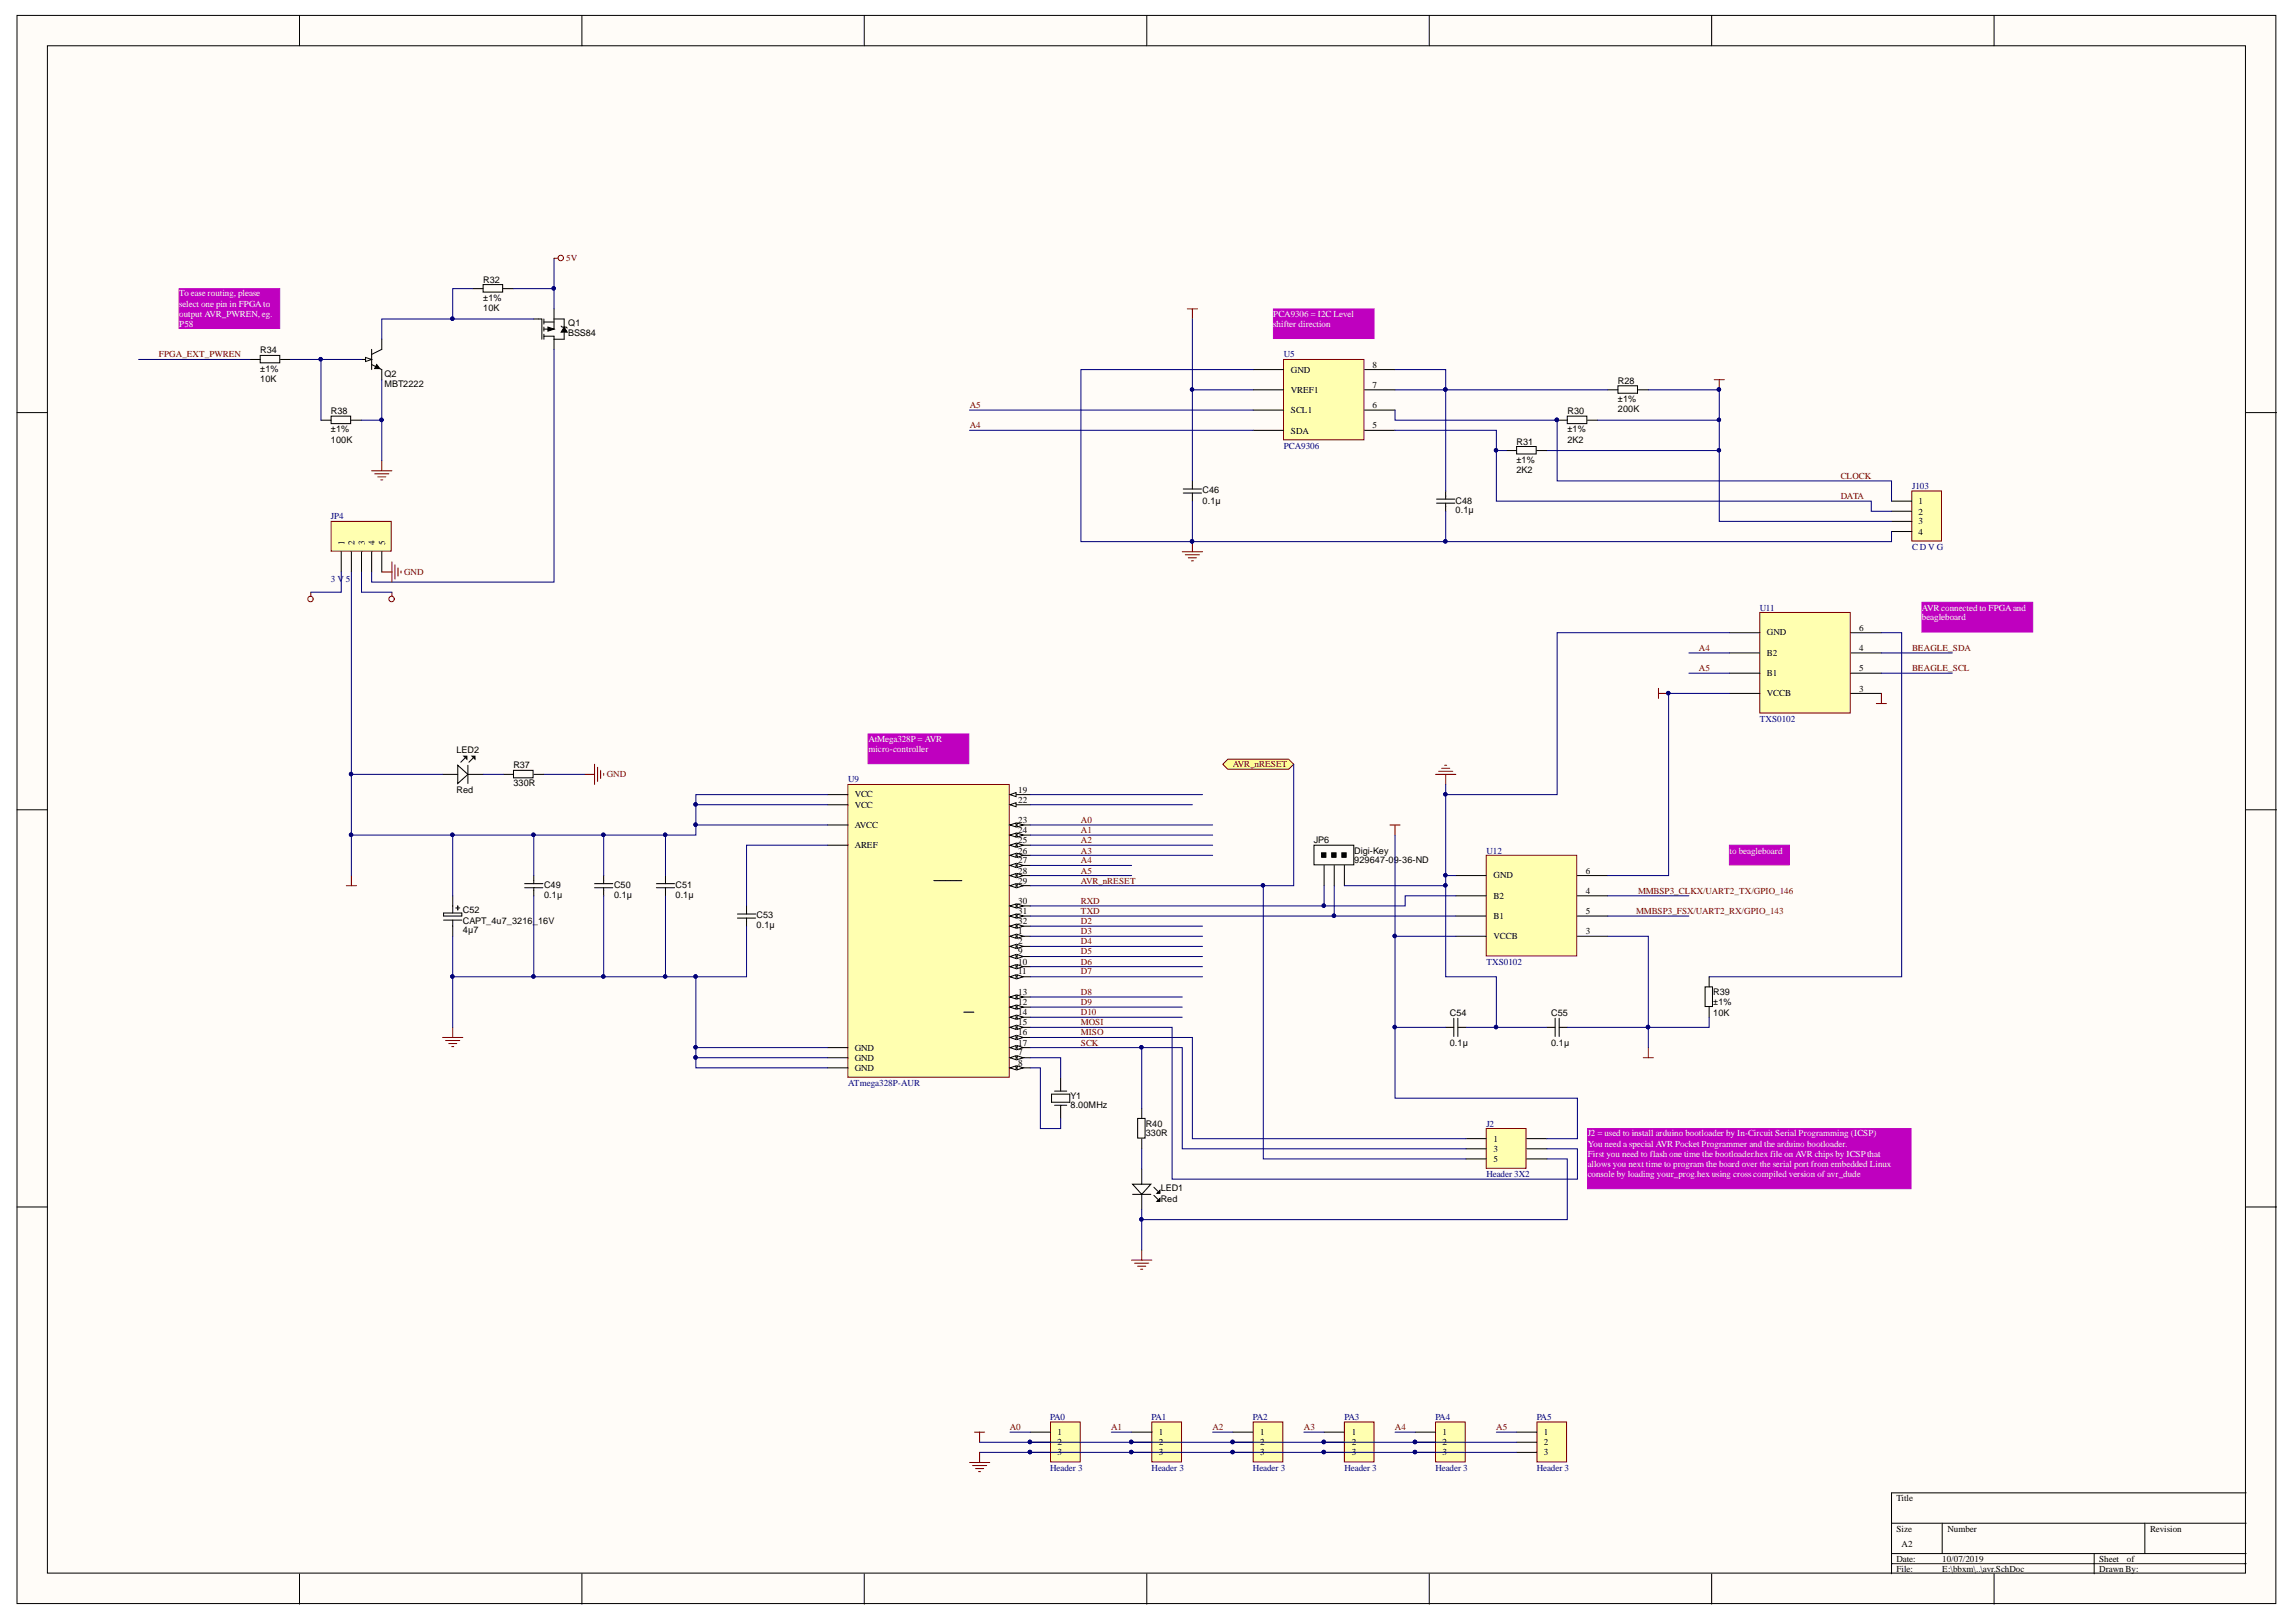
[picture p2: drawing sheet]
<svg xmlns="http://www.w3.org/2000/svg" width="297mm" height="210mm" viewBox="0 0 297 210" stroke-linecap="round" stroke-linejoin="round" font-family="sans-serif">
<defs><g id="words">
<g font-size="1.2" fill="#800000">
<text x="73.3" y="33.8">5V</text>
<text x="20.6" y="46.2">FPGA_EXT_PWREN</text>
<text x="125.5" y="52.8">A5</text>
<text x="125.5" y="55.4">A4</text>
<text x="238.2" y="62">CLOCK</text>
<text x="238.2" y="64.6">DATA</text>
<text x="52.3" y="74.5">GND</text>
<text x="219.8" y="84.3">A4</text>
<text x="219.8" y="86.9">A5</text>
<text x="247.4" y="86.9">BEAGLE_SCL</text>
<text x="247.4" y="84.3">BEAGLE_SDA</text>
<text x="78.5" y="100.6">GND</text>
<text x="159.5" y="99.3">AVR_nRESET</text>
<text x="139.8" y="106.5">A0</text>
<text x="139.8" y="107.9">A1</text>
<text x="139.8" y="109.1">A2</text>
<text x="139.8" y="110.5">A3</text>
<text x="139.8" y="111.7">A4</text>
<text x="139.8" y="113.1">A5</text>
<text x="139.8" y="119.6">D2</text>
<text x="139.8" y="117">RXD</text>
<text x="139.8" y="118.3">TXD</text>
<text x="139.8" y="114.4">AVR_nRESET</text>
<text x="211.7" y="118.3">MMBSP3_FSX/UART2_RX/GPIO_143</text>
<text x="211.9" y="115.7">MMBSP3_CLKX/UART2_TX/GPIO_146</text>
<text x="139.8" y="120.9">D3</text>
<text x="139.8" y="122.2">D4</text>
<text x="139.8" y="123.5">D5</text>
<text x="139.8" y="124.8">D6</text>
<text x="139.8" y="126.1">D7</text>
<text x="139.8" y="128.7">D8</text>
<text x="139.8" y="130.1">D9</text>
<text x="139.8" y="131.3">D10</text>
<text x="139.8" y="132.7">MOSI</text>
<text x="139.8" y="134">MISO</text>
<text x="139.8" y="135.3">SCK</text>
<text x="130.6" y="185.1">A0</text>
<text x="143.7" y="185.1">A1</text>
<text x="156.9" y="185.1">A2</text>
<text x="168.7" y="185.1">A3</text>
<text x="180.5" y="185.1">A4</text>
<text x="193.6" y="185.1">A5</text>
</g>
<g font-size="1.2" fill="#fff">
<text x="23.2" y="38.4">To ease routing, please</text>
<text x="23.2" y="39.7">select one pin in FPGAto</text>
<text x="23.2" y="41">output AVR_PWREN, eg.</text>
<text x="164.7" y="41">PCA9306 = I2C Level</text>
<text x="23.2" y="42.3">P58</text>
<text x="164.7" y="42.3">shifter direction</text>
<text x="248.6" y="79">AVR connected to FPGAand</text>
<text x="248.6" y="80.3">beagleboard</text>
<text x="112.4" y="96">AtMega328P = AVR</text>
<text x="112.4" y="97.4">micro-controller</text>
<text x="223.8" y="110.5">to beagleboard</text>
<text x="205.4" y="147.1">J2 = used to install arduino bootloader by In-Circuit Serial Programming (ICSP)</text>
<text x="205.4" y="148.4">You need a special AVR Pocket Programmer and the arduino bootloader.</text>
<text x="205.4" y="149.7">First you need to flash one time the bootloader.hex file on AVR chips by ICSPthat</text>
<text x="205.4" y="151">allows you next time to program the board over the serial port from embedded Linux</text>
<text x="205.4" y="152.3">console by loading your_prog.hex using cross compiled version of avr_dude</text>
</g>
<g font-size="1.2">
<text x="62.5" y="39">±1%</text>
<text x="62.5" y="40.2">10K</text>
<text x="62.5" y="36.6">R32</text>
<text x="33.7" y="45.7">R34</text>
<text x="73.5" y="42.2">Q1</text>
<text x="73.5" y="43.5">BSS84</text>
<text x="177.6" y="47.6">8</text>
<text x="33.7" y="48.1">±1%</text>
<text x="33.7" y="49.4">10K</text>
<text x="42.8" y="53.6">R38</text>
<text x="49.7" y="50">MBT2222</text>
<text x="49.7" y="48.8">Q2</text>
<text x="167" y="53.5">SCL1</text>
<text x="167" y="50.9">VREF1</text>
<text x="167" y="48.3">GND</text>
<text x="177.6" y="50.2">7</text>
<text x="177.6" y="52.8">6</text>
<text x="202.8" y="53.6">R30</text>
<text x="209.3" y="52.1">±1%</text>
<text x="209.3" y="53.3">200K</text>
<text x="209.3" y="49.7">R28</text>
<text x="42.8" y="55.9">±1%</text>
<text x="42.8" y="57.3">100K</text>
<text x="167" y="56.1">SDA</text>
<text x="177.6" y="55.4">5</text>
<text x="196.2" y="59.9">±1%</text>
<text x="196.2" y="57.6">R31</text>
<text x="202.8" y="55.9">±1%</text>
<text x="202.8" y="57.3">2K2</text>
<text x="155.6" y="65.2">0.1µ</text>
<text x="155.6" y="63.8">C46</text>
<text x="188.3" y="65.2">C48</text>
<text x="196.2" y="61.2">2K2</text>
<text x="248.2" y="65.2">1</text>
<text x="44.6" y="70.5" transform="rotate(-90 44.6 70.5)">1</text>
<text x="45.9" y="70.5" transform="rotate(-90 45.9 70.5)">2</text>
<text x="47.2" y="70.5" transform="rotate(-90 47.2 70.5)">3</text>
<text x="48.5" y="70.5" transform="rotate(-90 48.5 70.5)">4</text>
<text x="49.8" y="70.5" transform="rotate(-90 49.8 70.5)">5</text>
<text x="188.3" y="66.4">0.1µ</text>
<text x="248.2" y="66.6">2</text>
<text x="248.2" y="67.9">3</text>
<text x="248.2" y="69.2">4</text>
<text x="228.6" y="82.2">GND</text>
<text x="240.5" y="81.6">6</text>
<text x="228.6" y="87.5">B1</text>
<text x="228.6" y="84.9">B2</text>
<text x="240.5" y="89.5">3</text>
<text x="240.5" y="86.9">5</text>
<text x="240.5" y="84.3">4</text>
<text x="228.6" y="90.1">VCCB</text>
<text x="59.1" y="97.5">LED2</text>
<text x="66.4" y="101.8">330R</text>
<text x="66.4" y="99.4">R37</text>
<text x="59.1" y="102.6">Red</text>
<text x="110.6" y="103.2">VCC</text>
<text x="110.6" y="107.2">AVCC</text>
<text x="110.6" y="104.6">VCC</text>
<text x="131.7" y="106.5">23</text>
<text x="131.7" y="107.9">24</text>
<text x="131.7" y="102.6">19</text>
<text x="131.7" y="103.9">22</text>
<text x="110.6" y="109.8">AREF</text>
<text x="131.7" y="109.1">25</text>
<text x="131.7" y="110.5">26</text>
<text x="131.7" y="111.7">27</text>
<text x="131.7" y="113.1">28</text>
<text x="170" y="109.1">JP6</text>
<text x="175.2" y="110.5">Digi-Key</text>
<text x="175.2" y="111.7">929647-09-36-ND</text>
<text x="193.2" y="113.7">GND</text>
<text x="205.2" y="113.1">6</text>
<text x="59.9" y="118.2">C52</text>
<text x="59.9" y="119.5">CAPT_4u7_3216_16V</text>
<text x="70.4" y="116.2">0.1µ</text>
<text x="70.4" y="114.9">C49</text>
<text x="79.4" y="116.2">0.1µ</text>
<text x="79.4" y="114.9">C50</text>
<text x="87.4" y="116.2">0.1µ</text>
<text x="87.4" y="114.9">C51</text>
<text x="97.9" y="118.8">C53</text>
<text x="131.7" y="114.4">29</text>
<text x="131.7" y="117">30</text>
<text x="131.7" y="118.3">31</text>
<text x="131.7" y="119.6">32</text>
<text x="193.2" y="118.9">B1</text>
<text x="193.2" y="116.3">B2</text>
<text x="205.2" y="118.3">5</text>
<text x="205.2" y="115.7">4</text>
<text x="59.9" y="120.8">4µ7</text>
<text x="97.9" y="120.1">0.1µ</text>
<text x="131.7" y="122.2">2</text>
<text x="131.7" y="123.5">9</text>
<text x="131.7" y="124.8">10</text>
<text x="131.7" y="120.9">1</text>
<text x="193.2" y="121.5">VCCB</text>
<text x="205.2" y="120.9">3</text>
<text x="131.7" y="126.1">11</text>
<text x="131.7" y="128.7">13</text>
<text x="131.7" y="130.1">12</text>
<text x="131.7" y="131.3">14</text>
<text x="187.6" y="131.4">C54</text>
<text x="200.7" y="131.4">C55</text>
<text x="221.7" y="130.1">±1%</text>
<text x="221.7" y="131.4">10K</text>
<text x="221.7" y="128.8">R39</text>
<text x="110.6" y="137.3">GND</text>
<text x="110.6" y="136">GND</text>
<text x="131.7" y="136.6">7</text>
<text x="131.7" y="137.9">8</text>
<text x="131.7" y="132.7">15</text>
<text x="131.7" y="134">16</text>
<text x="131.7" y="135.3">17</text>
<text x="187.6" y="135.3">0.1µ</text>
<text x="200.7" y="135.3">0.1µ</text>
<text x="110.6" y="138.6">GND</text>
<text x="138.5" y="142.2">Y1</text>
<text x="138.5" y="143.4">8.00MHz</text>
<text x="148.2" y="147.1">330R</text>
<text x="148.2" y="145.8">R40</text>
<text x="193.2" y="147.7">1</text>
<text x="193.2" y="149.1">3</text>
<text x="150.2" y="155.5">Red</text>
<text x="150.2" y="154.2">LED1</text>
<text x="193.2" y="150.4">5</text>
<text x="136.8" y="185.7">1</text>
<text x="149.9" y="185.7">1</text>
<text x="163" y="185.7">1</text>
<text x="174.9" y="185.7">1</text>
<text x="186.6" y="185.7">1</text>
<text x="199.7" y="185.7">1</text>
<text x="136.8" y="187.1">2</text>
<text x="136.8" y="188.3">3</text>
<text x="149.9" y="187.1">2</text>
<text x="149.9" y="188.3">3</text>
<text x="163" y="187.1">2</text>
<text x="163" y="188.3">3</text>
<text x="174.9" y="187.1">2</text>
<text x="174.9" y="188.3">3</text>
<text x="186.6" y="187.1">2</text>
<text x="186.6" y="188.3">3</text>
<text x="199.7" y="187.1">2</text>
<text x="199.7" y="188.3">3</text>
<text x="245.3" y="194.2">Title</text>
<text x="245.3" y="198.2">Size</text>
<text x="245.3" y="202.1">Date:</text>
<text x="245.3" y="203.4">File:</text>
<text x="246" y="200.2">A2</text>
<text x="251.3" y="202.1">10/07/2019</text>
<text x="251.3" y="203.4">E:\bbxm\..\avr.SchDoc</text>
<text x="251.9" y="198.2">Number</text>
<text x="271.6" y="202.1">Sheet</text>
<text x="271.6" y="203.4">Drawn By:</text>
<text x="275.2" y="202.1">of</text>
<text x="278.2" y="198.2">Revision</text>
</g>
<g font-size="1.2" fill="#000080">
<text x="166.1" y="46.2">U5</text>
<text x="166.1" y="58.1">PCA9306</text>
<text x="247.4" y="63.3">J103</text>
<text x="42.8" y="67.2">JP4</text>
<text x="247.4" y="71.2">C D V G</text>
<text x="42.8" y="75.3">3 V</text>
<text x="44.7" y="75.3">5</text>
<text x="227.7" y="79">U11</text>
<text x="227.7" y="93.4">TXS0102</text>
<text x="109.7" y="101.3">U9</text>
<text x="192.3" y="110.5">U12</text>
<text x="192.3" y="124.8">TXS0102</text>
<text x="109.7" y="140.6">ATmega328P-AUR</text>
<text x="192.3" y="145.8">J2</text>
<text x="192.3" y="152.3">Header 3X2</text>
<text x="135.9" y="183.8">PA0</text>
<text x="149" y="183.8">PA1</text>
<text x="162.1" y="183.8">PA2</text>
<text x="173.9" y="183.8">PA3</text>
<text x="185.7" y="183.8">PA4</text>
<text x="198.8" y="183.8">PA5</text>
<text x="135.9" y="190.4">Header 3</text>
<text x="149" y="190.4">Header 3</text>
<text x="162.1" y="190.4">Header 3</text>
<text x="173.9" y="190.4">Header 3</text>
<text x="185.7" y="190.4">Header 3</text>
<text x="198.8" y="190.4">Header 3</text>
</g>
</g></defs>
<g fill="#fffcf8" stroke="#000" stroke-width=".13">
<path d="M2.2 2h292.2v205.5h-292.2z"/>
<path d="M6.1 5.9h284.4v197.7h-284.4z"/>
</g>
<g fill="none" stroke="#000" stroke-width=".13">
<path d="M38.7 2v3.9M75.3 2v3.9M111.8 2v3.9M148.4 2v3.9M184.9 2v3.9M221.4 2v3.9M258 2v3.9M2.2 53.4h3.9M290.6 53.4h3.9M2.2 104.8h3.9M57.4 118.2h2.3v.3h-2.3zM57.4 119.1h2.3"/>
<path d="M58.6 115.9v2.3M58.6 119.1v2.1M59 117.5h.5M59.2 117.2v.6M290.6 104.8h3.9M2.2 156.2h3.9M146.5 153.2h2.4l-1.2 1.4zM146.5 154.6h2.4M147.7 151.3v1.9M147.7 154.6v1.9M149.3 154.7l.5 .5M149.3 153.6l.5 .6"/>
<path d="M149.7 155.5l.4-.4v.4zM149.7 154.4l.4-.4v.4zM290.6 156.2h3.9M244.7 197.1h45.9M251.3 197.1v3.9M277.5 197.1v3.9M290.6 193.2h-45.9v10.5M38.7 203.7v3.9M75.3 203.7v3.9M111.8 203.7v3.9M148.4 203.7v3.9M184.9 203.7v3.9"/>
<path d="M221.4 203.7v3.9M244.7 201h45.9M244.7 202.4h45.9M258 203.7v3.9M270.9 201v2.7"/>
</g>
<path d="M149.7 155.5l.4-.4v.4zM149.7 154.4l.4-.4v.4z" fill="#000"/>
<path d="M42.8 67.5h7.8v3.8h-7.8z" fill="#ffffb0" stroke="#800000" stroke-width=".13"/>
<g fill="none" stroke="#000" stroke-width=".13">
<path d="M44.1 71.4v2.6M45.5 71.4v2.6M46.8 71.4v2.6M48.1 71.4v2.6M49.4 71.4v2.6M59.2 99l1.3 1.2-1.3 1.2zM60 97.9h.4v.3zM60.1 98.1l-.5 .5M60.5 99v2.4M61.1 97.9h.4v.3zM61.2 98.1l-.5 .5M66.4 99.7h2.6v1h-2.6z"/>
<path d="M57.3 100.2h1.9M60.5 100.2h2M65.1 100.2h1.3M69.1 100.2h1.3M147.2 144.7h.9v2.6h-.9zM147.7 143.4v1.3M147.7 147.4v1.3"/>
</g>
<g fill="none" stroke="#800000" stroke-width=".13">
<path d="M40.2 76.6v.6M50.7 76.6v.6"/>
<circle cx="40.2" cy="77.5" r=".35"/>
<circle cx="50.7" cy="77.5" r=".35"/>
</g>
<path d="M60 97.9h.4v.3zM61.1 97.9h.4v.3z" fill="#000"/>
<path d="M192.3 110.7h11.7v13h-11.7z" fill="#ffffb0" stroke="#800000" stroke-width=".13"/>
<path d="M188.3 118.5h4M188.3 115.9h4M188.3 113.3h4M204.1 118.5h3.9M204.1 115.9h3.9M204.1 113.3h3.9M188.3 121.2h4M204.1 121.2h3.9M220.6 127.7h.9v2.6h-.9zM221.1 126.4v1.3M221.1 130.3v1.3" fill="none" stroke="#000" stroke-width=".13"/>
<path d="M109.7 101.5h20.9v37.9h-20.9z" fill="#ffffb0" stroke="#800000" stroke-width=".13"/>
<path d="M130.7 114.6h2.6" fill="none" stroke="#000" stroke-width=".13"/>
<path d="M130.7 114.6l.8-.2v.5z" fill="#fffcf8"/>
<path d="M130.7 114.6l.8-.2v.5z" fill="none" stroke="#000" stroke-width=".13"/>
<path d="M131.6 114.4l.8 .2-.8 .3z" fill="#fffcf8"/>
<path d="M120.8 114h3.6M130.7 117.2h2.6M131.6 114.4l.8 .2-.8 .3z" fill="none" stroke="#000" stroke-width=".13"/>
<path d="M130.7 117.2l.8-.2v.5z" fill="#fffcf8"/>
<path d="M130.7 117.2l.8-.2v.5z" fill="none" stroke="#000" stroke-width=".13"/>
<path d="M131.6 117l.8 .2-.8 .3z" fill="#fffcf8"/>
<path d="M130.7 118.5h2.6M131.6 117l.8 .2-.8 .3z" fill="none" stroke="#000" stroke-width=".13"/>
<path d="M130.7 118.5l.8-.2v.5z" fill="#fffcf8"/>
<path d="M130.7 118.5l.8-.2v.5z" fill="none" stroke="#000" stroke-width=".13"/>
<path d="M131.6 118.3l.8 .2-.8 .3z" fill="#fffcf8"/>
<path d="M130.7 119.9h2.6M131.6 118.3l.8 .2-.8 .3z" fill="none" stroke="#000" stroke-width=".13"/>
<path d="M130.7 119.9l.8-.3v.5z" fill="#fffcf8"/>
<path d="M130.7 119.9l.8-.3v.5z" fill="none" stroke="#000" stroke-width=".13"/>
<path d="M131.6 119.6l.8 .3-.8 .2z" fill="#fffcf8"/>
<path d="M131.6 119.6l.8 .3-.8 .2zM130.7 122.5h2.6" fill="none" stroke="#000" stroke-width=".13"/>
<path d="M130.7 122.5l.8-.3v.5z" fill="#fffcf8"/>
<path d="M130.7 122.5l.8-.3v.5z" fill="none" stroke="#000" stroke-width=".13"/>
<path d="M131.6 122.2l.8 .3-.8 .2z" fill="#fffcf8"/>
<path d="M107.1 102.8h2.6M107.1 136.9h2.6M130.7 136.9h2.6M131.6 122.2l.8 .3-.8 .2z" fill="none" stroke="#000" stroke-width=".13"/>
<path d="M130.7 136.9l.8-.3v.5z" fill="#fffcf8"/>
<path d="M130.7 136.9l.8-.3v.5z" fill="none" stroke="#000" stroke-width=".13"/>
<path d="M131.6 136.6l.8 .3-.8 .2z" fill="#fffcf8"/>
<path d="M130.7 138.2h2.6M131.6 136.6l.8 .3-.8 .2z" fill="none" stroke="#000" stroke-width=".13"/>
<path d="M130.7 138.2l.8-.3v.6z" fill="#fffcf8"/>
<path d="M130.7 138.2l.8-.3v.6z" fill="none" stroke="#000" stroke-width=".13"/>
<path d="M131.6 137.9l.8 .3-.8 .3z" fill="#fffcf8"/>
<path d="M130.7 123.8h2.6M131.6 137.9l.8 .3-.8 .3z" fill="none" stroke="#000" stroke-width=".13"/>
<path d="M130.7 123.8l.8-.3v.5z" fill="#fffcf8"/>
<path d="M130.7 123.8l.8-.3v.5z" fill="none" stroke="#000" stroke-width=".13"/>
<path d="M131.6 123.5l.8 .3-.8 .2z" fill="#fffcf8"/>
<path d="M130.7 125.1h2.6M131.6 123.5l.8 .3-.8 .2z" fill="none" stroke="#000" stroke-width=".13"/>
<path d="M130.7 125.1l.8-.3v.6z" fill="#fffcf8"/>
<path d="M130.7 125.1l.8-.3v.6z" fill="none" stroke="#000" stroke-width=".13"/>
<path d="M131.6 124.8l.8 .3-.8 .3z" fill="#fffcf8"/>
<path d="M130.7 126.4h2.6M131.6 124.8l.8 .3-.8 .3z" fill="none" stroke="#000" stroke-width=".13"/>
<path d="M130.7 126.4l.8-.3v.6z" fill="#fffcf8"/>
<path d="M130.7 126.4l.8-.3v.6z" fill="none" stroke="#000" stroke-width=".13"/>
<path d="M131.6 126.1l.8 .3-.8 .3z" fill="#fffcf8"/>
<path d="M130.7 129h2.6M131.6 126.1l.8 .3-.8 .3z" fill="none" stroke="#000" stroke-width=".13"/>
<path d="M130.7 129l.8-.2v.5z" fill="#fffcf8"/>
<path d="M130.7 129l.8-.2v.5z" fill="none" stroke="#000" stroke-width=".13"/>
<path d="M131.6 128.8l.8 .2-.8 .3z" fill="#fffcf8"/>
<path d="M130.7 130.3h2.6M131.6 128.8l.8 .2-.8 .3z" fill="none" stroke="#000" stroke-width=".13"/>
<path d="M130.7 130.3l.8-.2v.5z" fill="#fffcf8"/>
<path d="M130.7 130.3l.8-.2v.5z" fill="none" stroke="#000" stroke-width=".13"/>
<path d="M131.6 130.1l.8 .2-.8 .3z" fill="#fffcf8"/>
<path d="M130.7 131.6h2.6M131.6 130.1l.8 .2-.8 .3z" fill="none" stroke="#000" stroke-width=".13"/>
<path d="M130.7 131.6l.8-.2v.5z" fill="#fffcf8"/>
<path d="M130.7 131.6l.8-.2v.5z" fill="none" stroke="#000" stroke-width=".13"/>
<path d="M131.6 131.4l.8 .2-.8 .3z" fill="#fffcf8"/>
<path d="M124.7 131h1.3M130.7 133h2.6M131.6 131.4l.8 .2-.8 .3z" fill="none" stroke="#000" stroke-width=".13"/>
<path d="M130.7 133l.8-.3v.5z" fill="#fffcf8"/>
<path d="M130.7 133l.8-.3v.5z" fill="none" stroke="#000" stroke-width=".13"/>
<path d="M131.6 132.7l.8 .3-.8 .2z" fill="#fffcf8"/>
<path d="M130.7 134.3h2.6M131.6 132.7l.8 .3-.8 .2z" fill="none" stroke="#000" stroke-width=".13"/>
<path d="M130.7 134.3l.8-.3v.5z" fill="#fffcf8"/>
<path d="M130.7 134.3l.8-.3v.5z" fill="none" stroke="#000" stroke-width=".13"/>
<path d="M131.6 134l.8 .3-.8 .2z" fill="#fffcf8"/>
<path d="M130.7 135.6h2.6M131.6 134l.8 .3-.8 .2z" fill="none" stroke="#000" stroke-width=".13"/>
<path d="M130.7 135.6l.8-.3v.5z" fill="#fffcf8"/>
<path d="M130.7 135.6l.8-.3v.5z" fill="none" stroke="#000" stroke-width=".13"/>
<path d="M131.6 135.3l.8 .3-.8 .2z" fill="#fffcf8"/>
<path d="M107.1 106.8h2.6M107.1 109.4h2.6M130.7 106.8h2.6M107.1 138.2h2.6M131.6 135.3l.8 .3-.8 .2z" fill="none" stroke="#000" stroke-width=".13"/>
<path d="M130.7 106.8l.8-.3v.5z" fill="#fffcf8"/>
<path d="M130.7 106.8l.8-.3v.5z" fill="none" stroke="#000" stroke-width=".13"/>
<path d="M131.6 106.5l.8 .3-.8 .2z" fill="#fffcf8"/>
<path d="M130.7 108.1h2.6M131.6 106.5l.8 .3-.8 .2z" fill="none" stroke="#000" stroke-width=".13"/>
<path d="M130.7 108.1l.8-.3v.5z" fill="#fffcf8"/>
<path d="M130.7 108.1l.8-.3v.5z" fill="none" stroke="#000" stroke-width=".13"/>
<path d="M131.6 107.8l.8 .3-.8 .2z" fill="#fffcf8"/>
<path d="M130.7 109.4h2.6M131.6 107.8l.8 .3-.8 .2z" fill="none" stroke="#000" stroke-width=".13"/>
<path d="M130.7 109.4l.8-.3v.5z" fill="#fffcf8"/>
<path d="M130.7 109.4l.8-.3v.5z" fill="none" stroke="#000" stroke-width=".13"/>
<path d="M131.6 109.1l.8 .3-.8 .2z" fill="#fffcf8"/>
<path d="M130.7 110.7h2.6M131.6 109.1l.8 .3-.8 .2z" fill="none" stroke="#000" stroke-width=".13"/>
<path d="M130.7 110.7l.8-.3v.6z" fill="#fffcf8"/>
<path d="M130.7 110.7l.8-.3v.6z" fill="none" stroke="#000" stroke-width=".13"/>
<path d="M131.6 110.4l.8 .3-.8 .3z" fill="#fffcf8"/>
<path d="M130.7 112h2.6M131.6 110.4l.8 .3-.8 .3z" fill="none" stroke="#000" stroke-width=".13"/>
<path d="M130.7 112l.8-.3v.6z" fill="#fffcf8"/>
<path d="M130.7 112l.8-.3v.6z" fill="none" stroke="#000" stroke-width=".13"/>
<path d="M131.6 111.7l.8 .3-.8 .3z" fill="#fffcf8"/>
<path d="M130.7 113.3h2.6M131.6 111.7l.8 .3-.8 .3z" fill="none" stroke="#000" stroke-width=".13"/>
<path d="M130.7 113.3l.8-.3v.6z" fill="#fffcf8"/>
<path d="M130.7 113.3l.8-.3v.6z" fill="none" stroke="#000" stroke-width=".13"/>
<path d="M131.6 113l.8 .3-.8 .3z" fill="#fffcf8"/>
<path d="M107.1 104.1h2.6M130.7 102.8h2.6M131.6 113l.8 .3-.8 .3zM107.1 135.6h2.6" fill="none" stroke="#000" stroke-width=".13"/>
<path d="M130.7 102.8l.8-.2v.5z" fill="#fffcf8"/>
<path d="M130.7 102.8l.8-.2v.5zM130.7 104.1h2.6" fill="none" stroke="#000" stroke-width=".13"/>
<path d="M130.7 104.1l.8-.2v.5z" fill="#fffcf8"/>
<path d="M130.7 104.1l.8-.2v.5zM130.7 121.2h2.6" fill="none" stroke="#000" stroke-width=".13"/>
<path d="M130.7 121.2l.8-.3v.5z" fill="#fffcf8"/>
<path d="M130.7 121.2l.8-.3v.5z" fill="none" stroke="#000" stroke-width=".13"/>
<path d="M131.6 120.9l.8 .3-.8 .2z" fill="#fffcf8"/>
<path d="M131.6 120.9l.8 .3-.8 .2z" fill="none" stroke="#000" stroke-width=".13"/>
<path d="M192.3 146h5.1v5.2h-5.1z" fill="#ffffb0" stroke="#800000" stroke-width=".13"/>
<path d="M189.7 147.4h2.6M189.7 148.7h2.6M189.7 150h2.6M197.5 147.4h2.6M197.5 148.7h2.6M197.5 150h2.6" fill="none" stroke="#000" stroke-width=".13"/>
<path d="M166.1 46.5h10.4v10.4h-10.4z" fill="#ffffb0" stroke="#800000" stroke-width=".13"/>
<g fill="none" stroke="#000" stroke-width=".13">
<path d="M162.1 47.8h4M162.1 50.4h4M162.1 53.1h4M162.1 55.7h4M176.5 47.8h4M176.5 50.4h4M176.5 53.1h4M176.5 55.7h4M194.9 58.3h1.3M196.2 57.8h2.5v1h-2.5zM198.8 58.3h1.3M201.5 54.4h1.3"/>
<path d="M202.8 53.9h2.5v.9h-2.5zM205.4 54.4h1.3M208 50.4h1.3M209.3 49.9h2.5v1h-2.5zM211.9 50.4h1.4"/>
</g>
<circle cx="201.4" cy="54.3" r=".22" fill="#000080" stroke="#000080" stroke-width=".13"/>
<path d="M247.3 63.5h3.9v6.5h-3.9z" fill="#ffffb0" stroke="#800000" stroke-width=".13"/>
<g fill="none" stroke="#000" stroke-width=".13">
<path d="M153.1 63.8h2.3M153.1 63.3h2.3M154.3 62.2v1.1M154.3 63.8v1.1M185.9 65.1h2.3M185.9 64.6h2.3M187 63.5v1.1M187 65.1v1.1M244.7 64.9h2.6M244.7 66.2h2.6M244.7 67.5h2.6M244.7 68.8h2.6"/>
<path d="M67.9 114.9h2.3M67.9 114.4h2.3M69.1 113.3v1.1M69.1 114.9v1M76.9 114.9h2.4M76.9 114.4h2.4M78.1 113.3v1.1M78.1 114.9v1M84.9 114.9h2.4M84.9 114.4h2.4M86.1 113.3v1.1M86.1 114.9v1"/>
<path d="M95.4 118.8h2.4M95.4 118.3h2.4M96.6 117.2v1.1M96.6 118.8v1.1M137.2 139.5v1.7M187 133h1.1M188.1 131.8v2.3M188.6 133h1.1M188.6 131.8v2.3M200.1 133h1.1M201.2 131.8v2.3M201.7 133h1.1"/>
<path d="M201.7 131.8v2.3M136 141.6h2.4v1h-2.4zM136.4 141.2h1.6M136.4 143h1.6M137.2 143v1.7"/>
</g>
<g fill="none" stroke="#800000" stroke-width=".13">
<path d="M153.6 40h1.3M154.3 40v1.3M153 71.4h2.6M153.3 71.8h1.9M153.7 72.2h1.1M154.1 72.6h.3M154.3 70.1v1.3M76.9 98.9v2.6M77.3 99.3v1.8M77.7 99.7v1M186.1 99.8h1.9M186.5 99.4h1.1"/>
<path d="M186.9 99h.3M44.8 114.6h1.3M45.5 113.3v1.3M75.6 100.2h1.3M78.1 100.1v.2M179.8 106.8h1.3M180.5 106.8v1.3M185.7 100.2h2.6M187 100.2v1.3M57.3 134.3h2.6M57.6 134.7h1.9M58 135h1.1"/>
<path d="M58.4 135.4h.3M58.6 133v1.3M212.6 136.9h1.3M213.3 135.6v1.3M146.4 163.1h2.6M146.8 163.5h1.8M147.2 163.9h1M147.6 164.2h.2M147.7 161.8v1.3"/>
</g>
<circle cx="154.2" cy="70.1" r=".22" fill="#000080" stroke="#000080" stroke-width=".13"/>
<path d="M227.7 79.3h11.7v13h-11.7z" fill="#ffffb0" stroke="#800000" stroke-width=".13"/>
<g fill="none" stroke="#000" stroke-width=".13">
<path d="M61.2 37.4h1.3M62.5 36.8h2.5v1h-2.5zM65.1 37.4h1.3M71.7 40v2.6h-1.3M46.8 46.5h1.3M69.1 41.3h1v2.6M70.4 43.5h1.3v1.7M70.4 41.7h1.3M70.4 41.3v.6M70.4 42.3v.6M70.4 43.2v.7M70.9 42.3l.8 .3-.8 .3z"/>
<path d="M71.7 41.3h1.3v1M72.6 42.2l.1 .1h.5l.2 .2M73 42.3l.4 .7h-.8zM73 43v.9h-1.3M223.7 89.7h4M223.7 87.1h4M223.7 84.5h4M223.7 81.9h4M239.5 89.7h3.9M239.5 87.1h3.9M239.5 84.5h3.9M239.5 81.9h3.9"/>
<path d="M170 109.4h5.1v2.5h-5.1zM171.3 112v2.6M172.6 112v2.6M173.9 112v2.6"/>
</g>
<path d="M214.6 89.1v1.3M214.6 89.7h1.3M242.7 91h1.4M243.4 89.7v1.3" fill="none" stroke="#800000" stroke-width=".13"/>
<circle cx="215.8" cy="89.7" r=".22" fill="#000080" stroke="#000080" stroke-width=".13"/>
<g fill="#bf00bf" stroke="#bf00bf" stroke-width=".13">
<path d="M112.3 95h13v3.8h-13z"/>
<path d="M164.7 40h13.1v3.8h-13.1z"/>
<path d="M205.4 146h41.8v7.8h-41.8z"/>
<path d="M248.6 77.9h14.4v3.9h-14.4z"/>
<path d="M223.7 109.4h7.8v2.5h-7.8z"/>
</g>
<path d="M171 110.4h.5v.5h-.5zM172.3 110.4h.5v.5h-.5zM173.6 110.4h.6v.5h-.6z" fill="#000" stroke="#000" stroke-width=".13"/>
<path d="M70.9 42.3l.8 .3-.8 .3zM73 42.3l.4 .7h-.8z" fill="#000"/>
<path d="M47.3 46.3l.8 .2-.8 .3z" fill="#fffcf8"/>
<path d="M32.3 46.5h1.4M33.7 46h2.5v1h-2.5zM36.3 46.5h1.3M41.5 54.4h1.3M42.8 53.9h2.6v.9h-2.6zM45.5 54.4h1.3M47.3 46.3l.8 .2-.8 .3zM48.1 47.2l1.3 .6v1.3M48.1 45.2v2.6M48.7 47.2l.4 .5h-.6zM49.4 43.9v1.3l-1.3 .7" fill="none" stroke="#000" stroke-width=".13"/>
<path d="M48.7 47.2l.4 .5h-.6z" fill="#000"/>
<path d="M49.4 59.6v1.3M48.1 60.9h2.6M48.5 61.3h1.8M48.9 61.7h1M49.3 62.1h.2" fill="none" stroke="#800000" stroke-width=".13"/>
<path d="M23.2 37.4h13v5.1h-13z" fill="#bf00bf" stroke="#bf00bf" stroke-width=".13"/>
<path d="M135.9 184h3.8v5.2h-3.8z" fill="#ffffb0" stroke="#800000" stroke-width=".13"/>
<path d="M133.3 185.3h2.6M133.3 186.6h2.6M133.3 188h2.6" fill="none" stroke="#000" stroke-width=".13"/>
<g fill="#000080" stroke="#000080" stroke-width=".13">
<circle cx="133.2" cy="186.6" r=".22"/>
<circle cx="133.2" cy="187.9" r=".22"/>
</g>
<path d="M149 184h3.9v5.2h-3.9z" fill="#ffffb0" stroke="#800000" stroke-width=".13"/>
<path d="M146.4 185.3h2.6M146.4 186.6h2.6M146.4 188h2.6" fill="none" stroke="#000" stroke-width=".13"/>
<g fill="#000080" stroke="#000080" stroke-width=".13">
<circle cx="146.3" cy="186.6" r=".22"/>
<circle cx="146.3" cy="187.9" r=".22"/>
</g>
<path d="M162.1 184h3.9v5.2h-3.9z" fill="#ffffb0" stroke="#800000" stroke-width=".13"/>
<path d="M159.5 185.3h2.6M159.5 186.6h2.6M159.5 188h2.6" fill="none" stroke="#000" stroke-width=".13"/>
<g fill="#000080" stroke="#000080" stroke-width=".13">
<circle cx="159.5" cy="186.6" r=".22"/>
<circle cx="159.5" cy="187.9" r=".22"/>
</g>
<path d="M173.9 184h3.9v5.2h-3.9z" fill="#ffffb0" stroke="#800000" stroke-width=".13"/>
<path d="M171.3 185.3h2.6M171.3 186.6h2.6M171.3 188h2.6" fill="none" stroke="#000" stroke-width=".13"/>
<g fill="#000080" stroke="#000080" stroke-width=".13">
<circle cx="171.3" cy="186.6" r=".22"/>
<circle cx="171.3" cy="187.9" r=".22"/>
</g>
<path d="M185.7 184h3.9v5.2h-3.9z" fill="#ffffb0" stroke="#800000" stroke-width=".13"/>
<path d="M183.1 185.3h2.6M183.1 186.6h2.6M183.1 188h2.6" fill="none" stroke="#000" stroke-width=".13"/>
<g fill="#000080" stroke="#000080" stroke-width=".13">
<circle cx="183.1" cy="186.6" r=".22"/>
<circle cx="183.1" cy="187.9" r=".22"/>
</g>
<path d="M198.8 184h3.9v5.2h-3.9z" fill="#ffffb0" stroke="#800000" stroke-width=".13"/>
<path d="M196.2 185.3h2.6M196.2 186.6h2.6M196.2 188h2.6" fill="none" stroke="#000" stroke-width=".13"/>
<path d="M158.2 98.9l.6-.7h7.9l.7 .7-.7 .7h-7.9z" fill-rule="evenodd" fill="#ffff80" stroke="#800000" stroke-width=".13"/>
<g fill="none" stroke="#800000" stroke-width=".13">
<path d="M71.7 33.4h.5M221.8 49.1h1.3M222.4 49.1v1.3M49.4 74h1.3M50.7 72.7v2.6M51.1 73.1v1.8M51.5 73.5v1M51.9 73.9v.3M125.4 189.3h2.6M125.8 189.7h1.9M126.1 185.3h1.3M126.2 190h1.1"/>
<path d="M126.6 190.4h.3M126.7 185.3v1.3M126.7 188v1.3"/>
<circle cx="72.5" cy="33.4" r=".35"/>
</g>
<g fill="#000080" stroke="#000080" stroke-width=".13">
<circle cx="222.4" cy="50.4" r=".22"/>
<circle cx="147.7" cy="135.5" r=".22"/>
<circle cx="69" cy="126.4" r=".22"/>
<circle cx="90" cy="106.7" r=".22"/>
<circle cx="58.5" cy="108" r=".22"/>
<circle cx="45.4" cy="100.2" r=".22"/>
<circle cx="213.2" cy="132.9" r=".22"/>
<circle cx="90" cy="136.8" r=".22"/>
<circle cx="90" cy="135.5" r=".22"/>
<circle cx="180.4" cy="121.1" r=".22"/>
<circle cx="163.4" cy="114.6" r=".22"/>
<circle cx="180.4" cy="132.9" r=".22"/>
<circle cx="147.7" cy="157.8" r=".22"/>
<circle cx="154.2" cy="50.4" r=".22"/>
<circle cx="187" cy="50.4" r=".22"/>
<circle cx="154.2" cy="70.1" r=".22"/>
<circle cx="187" cy="70.1" r=".22"/>
<circle cx="222.4" cy="54.3" r=".22"/>
<circle cx="201.4" cy="54.3" r=".22"/>
<circle cx="193.5" cy="58.3" r=".22"/>
<circle cx="78.1" cy="126.4" r=".22"/>
<circle cx="187" cy="113.3" r=".22"/>
<circle cx="222.4" cy="58.3" r=".22"/>
<circle cx="69" cy="108" r=".22"/>
<circle cx="78.1" cy="108" r=".22"/>
<circle cx="86" cy="108" r=".22"/>
<circle cx="86" cy="126.4" r=".22"/>
<circle cx="90" cy="104.1" r=".22"/>
<circle cx="187" cy="102.8" r=".22"/>
<circle cx="172.6" cy="118.5" r=".22"/>
<circle cx="171.3" cy="117.2" r=".22"/>
<circle cx="187" cy="114.6" r=".22"/>
<circle cx="215.8" cy="89.7" r=".22"/>
<circle cx="45.4" cy="108" r=".22"/>
<circle cx="90" cy="126.4" r=".22"/>
<circle cx="58.5" cy="126.4" r=".22"/>
<circle cx="193.5" cy="132.9" r=".22"/>
<circle cx="71.6" cy="37.3" r=".22"/>
<circle cx="49.4" cy="54.3" r=".22"/>
<circle cx="41.5" cy="46.5" r=".22"/>
<circle cx="58.5" cy="41.2" r=".22"/>
<circle cx="133.2" cy="186.6" r=".22"/>
<circle cx="146.3" cy="186.6" r=".22"/>
<circle cx="159.5" cy="186.6" r=".22"/>
<circle cx="171.3" cy="186.6" r=".22"/>
<circle cx="183.1" cy="186.6" r=".22"/>
<circle cx="183.1" cy="187.9" r=".22"/>
<circle cx="171.3" cy="187.9" r=".22"/>
<circle cx="159.5" cy="187.9" r=".22"/>
<circle cx="146.3" cy="187.9" r=".22"/>
<circle cx="133.2" cy="187.9" r=".22"/>
</g>
<g fill="none" stroke="#000080" stroke-width=".13">
<path d="M61.2 37.4h-2.6v3.9h-9.2v2.6M66.4 37.4h5.3M71.7 33.4v6.6M17.9 46.5h14.4M37.6 46.5h9.2M41.5 46.5v7.9M46.8 54.4h2.6M49.4 49.1v10.5M58.6 41.3h10.5M71.7 45.2v30.1h-23.6v-1.3M125.4 53.1h36.7M125.4 55.7h36.7"/>
<path d="M154.3 41.3v20.9M154.3 50.4h7.8M162.1 47.8h-22.3v22.3h14.5M180.5 47.8h6.5v15.7M180.5 53.1v1.3h21v7.8h43.2v2.7M180.5 55.7h13.1v2.6h1.3M180.5 50.4h27.5M193.6 58.3v6.6h48.5v1.3h2.6M200.1 58.3h22.3M206.7 54.4h15.7M213.3 50.4h9.1v17.1h22.3M44.1 74v2.6h-3.9"/>
<path d="M45.5 74v39.3M46.8 74v2.6h3.9M154.3 64.9v5.2h90.4v-1.3M187 66.2v3.9M167.4 98.9v15.7h-34.1M218.5 87.1h5.2M218.5 84.5h5.2M223.7 81.9h-22.2v20.9h-14.5M223.7 89.7h-7.8v23.6h-7.9M243.4 81.9h2.6v44.5h-24.9M243.4 87.1h9.2M243.4 84.5h9.2"/>
<path d="M45.5 100.2h11.8M58.6 108.1v7.8M62.5 100.2h2.6M69.1 108.1v5.2M69.1 115.9v10.5M70.4 100.2h5.2M78.1 108.1v5.2M78.1 115.9v10.5M86.1 108.1v5.2M86.1 115.9v10.5M90 106.8h17.1M96.6 119.9v6.5h-38"/>
<path d="M107.1 109.4h-10.5v7.8M107.1 102.8h-17.1v1.3M107.1 104.1h-17.1v4h-44.5M133.3 118.5h55M133.3 106.8h23.6M133.3 108.1h23.6M133.3 109.4h23.6M133.3 110.7h23.6M133.3 112h13.1M133.3 113.3h13.1M133.3 119.9h22.3M133.3 102.8h22.3"/>
<path d="M133.3 104.1h21M163.4 114.6v35.4h26.3M171.3 114.6v2.6M172.6 114.6v3.9M173.9 114.6h13.1M180.5 108.1v34h23.6v5.3h-4M187 101.5v24.9h6.6v6.6M187 113.3h1.3M188.3 115.9h-6.5v1.3h-48.5M208 115.9h10.5M208 118.5h10.5M58.6 121.2v11.8"/>
<path d="M90 126.4v11.8h17.1M90 136.9h17.1M90 135.6h17.1M133.3 133h18.3v19.6h52.5v-3.9h-4M133.3 136.9h3.9v2.6M133.3 138.2h1.3v7.8h2.6v-1.3M133.3 134.3h21v13.1h35.4M133.3 135.6h19.7v13.1h36.7M133.3 121.2h22.3M133.3 122.5h22.3M133.3 123.8h22.3M133.3 125.1h22.3"/>
<path d="M133.3 126.4h22.3M133.3 131.6h19.7M133.3 129h19.7M133.3 130.3h19.7M147.7 135.6v7.8M180.5 121.2h7.8M180.5 133h6.5M189.7 133h10.4M208 121.2h5.3v14.4M221.1 131.6v1.4h-18.3M147.7 156.5v5.3M147.7 148.7v2.6"/>
<path d="M200.1 150h2.7v7.8h-55.1M126.7 186.6h69.5M126.7 188h69.5M130.7 185.3h2.6M143.8 185.3h2.6M156.9 185.3h2.6M168.7 185.3h2.6M180.5 185.3h2.6M193.6 185.3h2.6"/>
</g>
<use href="#words"/>
</svg>
